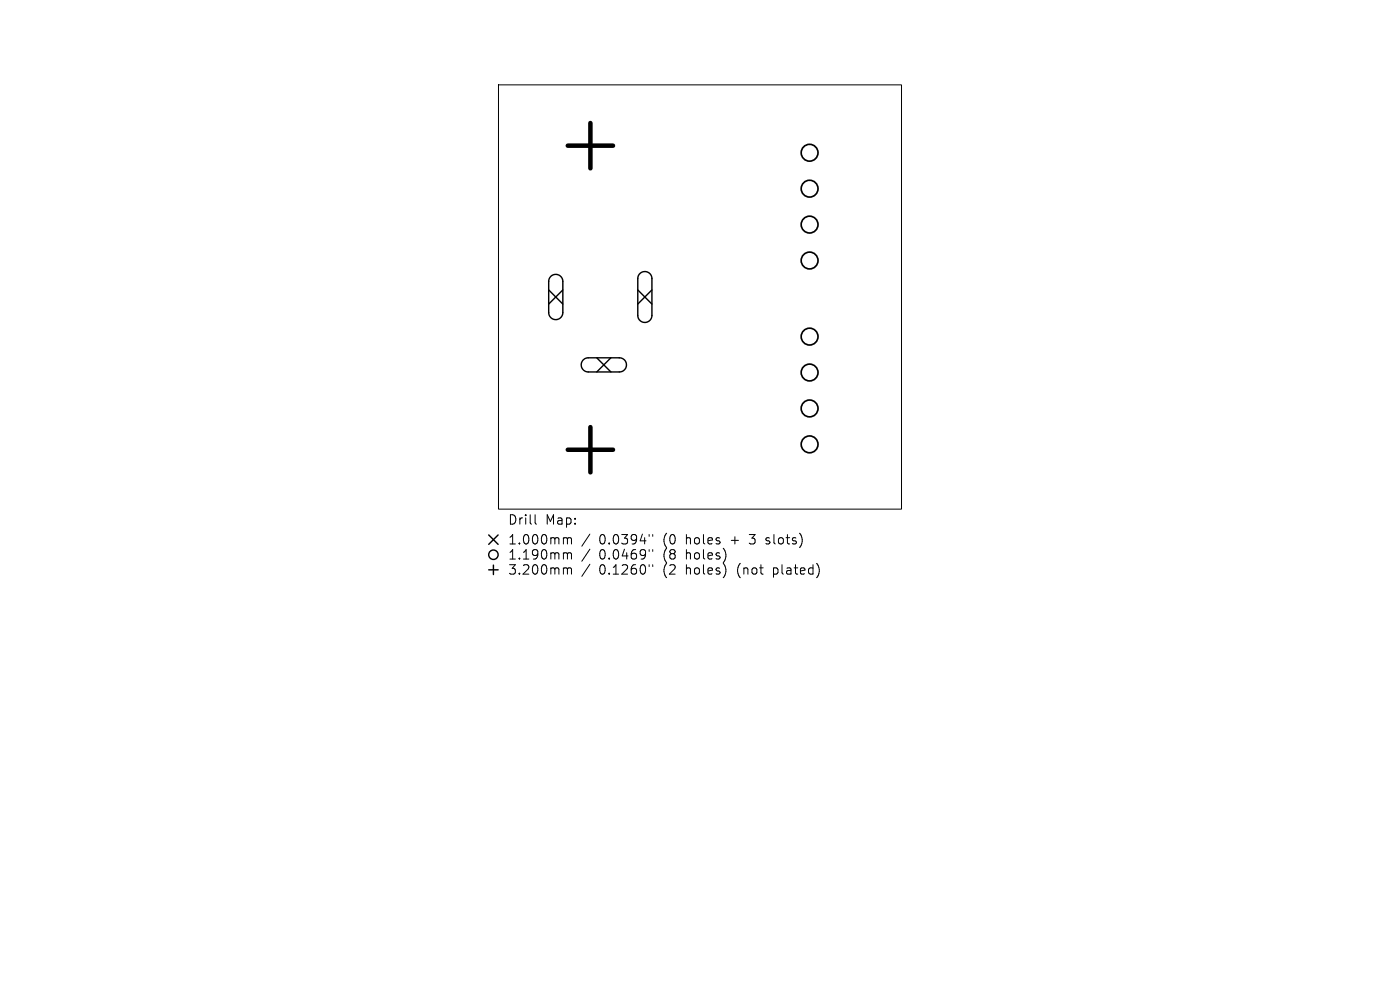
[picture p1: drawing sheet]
<svg xmlns="http://www.w3.org/2000/svg" width="297mm" height="210mm" viewBox="0 0 297 210" stroke-linecap="round" stroke-linejoin="round" font-family="sans-serif">
<defs><g id="words">
<g font-size="2.8">
<text x="107.7" y="111.6">Drill</text>
<text x="115.7" y="111.6">Map:</text>
<text x="107.7" y="115.8">1.000mm</text>
<text x="107.7" y="119">1.190mm</text>
<text x="127.1" y="115.8">0.0394&quot;</text>
<text x="127.1" y="119">0.0469&quot;</text>
<text x="140.8" y="115.8">(0</text>
<text x="140.8" y="119">(8</text>
<text x="145.8" y="115.8">holes</text>
<text x="145.8" y="119">holes)</text>
<text x="155.5" y="115.8">+</text>
<text x="159.7" y="115.8">3</text>
<text x="163.4" y="115.8">slots)</text>
<text x="107.7" y="122.2">3.200mm</text>
<text x="127.1" y="122.2">0.1260&quot;</text>
<text x="140.8" y="122.2">(2</text>
<text x="145.8" y="122.2">holes)</text>
<text x="156.9" y="122.2">(not</text>
<text x="164.7" y="122.2">plated)</text>
</g>
</g></defs>
<g fill="none" stroke="#000" stroke-width=".21">
<path d="M105.8 18h85.5v90h-85.5zM113.5 109.2v1.7l.3 .3M119.8 114.1h.3l.3 .2M119.8 117.3l.5 .1 .1 .1M120.4 114.3l.3-.2 .4 .1 .1 1.2M120.4 114.3v1.1M120.4 117.5v1.1M120.4 117.5l.3-.2 .4 .1 .1 1.2M125.1 113.3l-1.7 2.6M125.1 116.5l-1.7 2.6M125.1 119.7l-1.7 2.6M137.7 113.4v.4"/>
<path d="M137.7 116.6v.4M137.7 119.8v.4M138.5 113.4v.4M138.5 116.6v.4M138.5 119.8v.4M162.5 115.3l.2 .1M162.6 114.2v.4M119.8 120.5l.5 .1 .1 .1M120.4 120.7v1.1M120.4 120.7l.3-.2 .4 .1 .1 1.2"/>
</g>
<g fill="none" stroke="#000" stroke-width=".3">
<path d="M116.8 58.6a1.5 1.5 0 0 1 1.7-.3 1.5 1.5 0 0 1 .9 1.4v6.6a1.5 1.5 0 0 1-1.5 1.5 1.5 1.5 0 0 1-1.5-1.5v-6.7zM135.7 58a1.5 1.5 0 0 1 1.7-.3 1.5 1.5 0 0 1 .9 1.4v7.8a1.5 1.5 0 0 1-1.5 1.5 1.5 1.5 0 0 1-1.5-1.5v-7.9zM116.4 61.5l3 3M119.4 61.5l-3 3M123.7 76.3l1-.4h6.7a1.5 1.5 0 0 1 1.5 1.5 1.5 1.5 0 0 1-1.5 1.5h-6.6a1.5 1.5 0 0 1-1.4-.9 1.5 1.5 0 0 1 .3-1.7zM126.6 75.9l3 3M129.6 75.9l-3 3M135.3 61.5l3 3M138.3 61.5l-3 3M103.7 113.5l2 2M104.7 119.9v2M105.7 113.5l-2 2"/>
<path d="M103.7 120.9h2"/>
<circle cx="104.7" cy="117.7" r="1"/>
</g>
<g fill="none" stroke="#000" stroke-width=".36">
<circle cx="171.8" cy="32.4" r="1.78"/>
<circle cx="171.8" cy="55.3" r="1.78"/>
<circle cx="171.8" cy="47.6" r="1.78"/>
<circle cx="171.8" cy="40" r="1.78"/>
<circle cx="171.8" cy="71.4" r="1.78"/>
<circle cx="171.8" cy="79" r="1.78"/>
<circle cx="171.8" cy="86.6" r="1.78"/>
<circle cx="171.8" cy="94.3" r="1.78"/>
</g>
<path d="M120.5 30.9h9.6M125.3 26.1v9.6M120.5 95.4h9.6M125.3 90.6v9.6" fill="none" stroke="#000" stroke-width=".96"/>
<use href="#words"/>
</svg>
